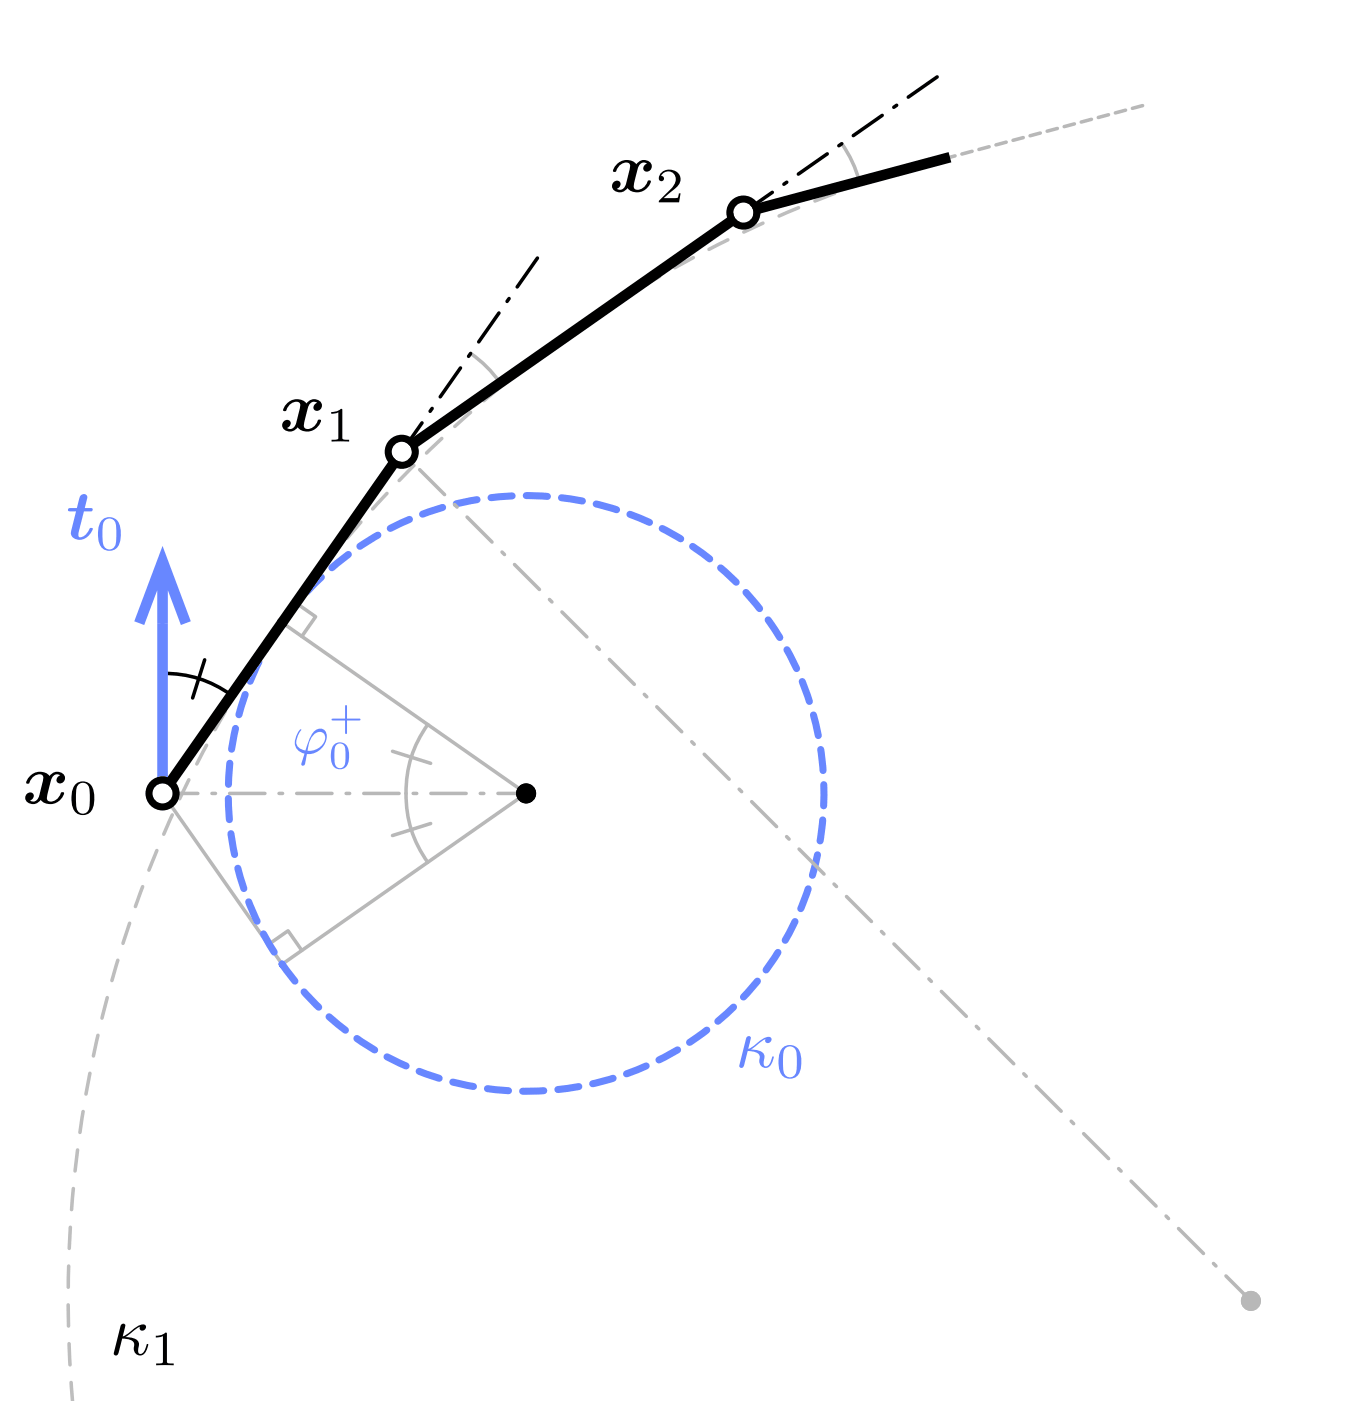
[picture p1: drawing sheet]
<svg xmlns="http://www.w3.org/2000/svg" width="68mm" height="70mm" viewBox="0 0 68 70" stroke-linecap="round" stroke-linejoin="round" font-family="sans-serif">
<path d="M23.5 17.7l.7 .5 .8 .9M42.1 7.2l.4 .7 .4 1.2M14.1 31.1l12.2 8.5-12.2 8.6-6-8.6M14.8 30.1l1 .7-.7 1M19.6 37.5l1.9 .6M21.4 36.2a6 6 0 0 0 0 6.9M13.4 47.2l1-.7 .7 1M21.5 41.1l-1.9 .6" fill="none" stroke="#b8b8b8" stroke-width=".18"/>
<path d="M47.2 7.9a59.1 59.1 0 0 0-43.6 62.1" fill="none" stroke="#bebebe" stroke-width=".18" stroke-dasharray="1.1 .9"/>
<circle cx="26.3" cy="39.6" r="14.9" fill="none" stroke="#6887ff" stroke-width=".35" stroke-dasharray="1.1 .7"/>
<path d="M8.1 33.6a5.6 5.6 0 0 1 3.5 1.1M10.2 33l-.6 1.9" fill="none" stroke="#000" stroke-width=".18"/>
<path d="M8.1 39.6h18.2M62.5 65l-42.4-42.4" fill="none" stroke="#b8b8b8" stroke-width=".18" stroke-dasharray="1.8 .7 .2 .7"/>
<path d="M37.1 10.6l9.9-6.9M8.1 33.6v-6M20.1 22.6l6.9-9.9" fill="none" stroke="#000" stroke-width=".18" stroke-dasharray="1.8 .7 .2 .7"/>
<path d="M47.2 7.9l10.1-2.7" fill="none" stroke="#b8b8b8" stroke-width=".18" stroke-dasharray=".5 .4"/>
<path d="M47.2 7.9l-10.1 2.7-17 12-12 17" fill="none" stroke="#000" stroke-width=".53"/>
<path d="M7 31.1l1.1-3.1 1.2 3.1M8.1 28v11.6" fill="none" stroke="#6887ff" stroke-width=".53"/>
<g fill="#b8b8b8">
<path d="M62 65a.5 .5 0 0 1 1 0 .5 .5 0 0 1-1 0zM62.4 65a.15 .15 0 0 0 .2 0 .15 .15 0 0 0-.2 0z"/>
<circle cx="62.5" cy="65" r=".5"/>
</g>
<g fill="#000">
<path d="M25.8 39.6a.5 .5 0 0 1 1 0 .5 .5 0 0 1-1 0zM26.1 39.6a.15 .15 0 0 0 .3 0 .15 .15 0 0 0-.3 0z"/>
<circle cx="26.3" cy="39.6" r=".5"/>
</g>
<circle cx="8.1" cy="39.6" r=".5" fill="#fff"/>
<path d="M7.3 39.6a.85 .85 0 0 1 1.7 0 .85 .85 0 0 1-1.7 0zM7.6 39.6a.5 .5 0 0 0 1 0 .5 .5 0 0 0-1 0z" fill="#000"/>
<circle cx="20.1" cy="22.6" r=".5" fill="#fff"/>
<path d="M19.2 22.6a.85 .85 0 0 1 1.7 0 .85 .85 0 0 1-1.7 0zM19.6 22.6a.5 .5 0 0 0 1 0 .5 .5 0 0 0-1 0z" fill="#000"/>
<circle cx="37.1" cy="10.6" r=".5" fill="#fff"/>
<g fill="#000">
<path d="M30.8 8.2a.66 .66 0 0 1 1 0 .37 .37 0 0 1 .5-.2 .37 .37 0 0 1 .1 .5h-.2l-.1-.1 .2-.2a.26 .26 0 0 0-.4 .1l-.2 1v.1l.2 .1a.82 .82 0 0 0 .5-.5h.1a.65 .65 0 0 1-.5 .6 .65 .65 0 0 1-.6-.2 .37 .37 0 0 1-.6 .2 .37 .37 0 0 1-.1-.5h.3v.1l-.2 .2a.26 .26 0 0 0 .4-.1l.3-1-.1-.1-.1-.1a.82 .82 0 0 0-.6 .5l-.1-.1zM33 8.7a.55 .55 0 0 1 .9-.1 .55 .55 0 0 1-.2 .9l-.5 .4h.7v-.2h.1l-.1 .4h-1v-.1a1.67 1.67 0 0 0 .9-1 .38 .38 0 0 0-.3-.4 .38 .38 0 0 0-.5 .2l.2 .1-.2 .2-.1-.2zM1.5 38.8a.66 .66 0 0 1 1 0 .37 .37 0 0 1 .5-.2 .37 .37 0 0 1 .1 .5h-.2l-.1-.1 .2-.3a.26 .26 0 0 0-.4 .1l-.3 1.1 .1 .1 .1 .1a.82 .82 0 0 0 .6-.5h.1a.65 .65 0 0 1-.5 .5 .65 .65 0 0 1-.7-.1 .37 .37 0 0 1-.5 .2 .37 .37 0 0 1-.1-.6h.2l.1 .2-.2 .2a.26 .26 0 0 0 .4-.1l.3-1-.1-.2h-.1a.82 .82 0 0 0-.6 .5l-.1-.1zM14.3 20.2a.66 .66 0 0 1 1 0 .37 .37 0 0 1 .5-.3 .37 .37 0 0 1 .2 .6h-.3v-.1l.1-.3a.26 .26 0 0 0-.3 .1l-.3 1.1v.1h.2a.82 .82 0 0 0 .6-.4 .65 .65 0 0 1-.4 .5 .65 .65 0 0 1-.7-.2 .37 .37 0 0 1-.5 .3 .37 .37 0 0 1-.2-.6h.3v.1l-.2 .3a.26 .26 0 0 0 .4-.1l.3-1.1v-.1h-.2a.82 .82 0 0 0-.6 .4h-.1zM16.5 20.6l.6-.2v1.5l.3 .1v.1h-.8v-.1l.3-.1v-1.3l-.4 .1z"/>
<path d="M36.3 10.6a.85 .85 0 0 1 1.7 0 .85 .85 0 0 1-1.7 0zM36.6 10.6a.5 .5 0 0 0 1 0 .5 .5 0 0 0-1 0z"/>
<path d="M3.8 39.2a1.24 1.24 0 0 0 0 1.4l.3 .1a.79 .79 0 0 0 .6-1.1 .58 .58 0 0 0-.6-.6zM3.9 39.2l.2-.1a.54 .54 0 0 1 .4 .8v.1a.39 .39 0 0 1-.1 .5 .39 .39 0 0 1-.5 0 2.01 2.01 0 0 1 0-1.3z"/>
</g>
<g fill="#6887ff">
<path d="M37.4 51.8l.1 .1-.1 .5 .4-.3a.51 .51 0 0 1 .8-.2l-.2 .2h-.1l-.1-.2-.7 .5a.55 .55 0 0 1 .7 .5v.2l.1 .2 .1-.1 .2-.4h.1a.48 .48 0 0 1-.6 .5l-.1-.1-.1-.6-.5-.1-.3 .8h-.1z"/>
<path d="M39.1 52.3a1.24 1.24 0 0 0 0 1.5l.4 .1a.79 .79 0 0 0 .5-1.1 .58 .58 0 0 0-.5-.6zM39.2 52.4l.3-.1a.54 .54 0 0 1 .3 .7v.2a.39 .39 0 0 1-.1 .5 .39 .39 0 0 1-.5 0 2.01 2.01 0 0 1 0-1.3z"/>
</g>
<path d="M6.1 66.2h.2l-.2 .6 .5-.3a.51 .51 0 0 1 .7-.2l-.2 .2-.1-.1v-.1l-.7 .5a.55 .55 0 0 1 .6 .4v.3l.1 .1h.1l.2-.4h.1a.48 .48 0 0 1-.6 .5l-.1-.1-.1-.6-.5-.1-.2 .8h-.2zM7.8 66.7l.5-.1v1.4l.1 .1h.3v.1h-.9v-.1h.3v-.1v-1.2h-.3z" fill="#000"/>
<g fill="#6887ff">
<path d="M17.2 35.3h.1v.6l.7 .1h-.7v.7l-.1-.7h-.6l.6-.1z"/>
<path d="M4 24.8l.1-.1h.2l.1 .2-.2 .5h.4v.1h-.4l-.3 1.1v.2h.3l.3-.4h.1a.57 .57 0 0 1-.4 .5 .57 .57 0 0 1-.7-.3l.3-1.1h-.4v-.1h.4z"/>
<path d="M15 36.4a.68 .68 0 0 0-.3 .7 .68 .68 0 0 0 .5 .6l-.1 .5v.1l.1-.1 .1-.5a.84 .84 0 0 0 .9-1.2l-.2-.1a1.22 1.22 0 0 0-.7 1.1l-.3-.1a.64 .64 0 0 1 .1-.9zM15.7 36.7l.3-.1 .2 .1a.74 .74 0 0 1-.8 .8l.1-.6z"/>
<path d="M16.7 37.2l-.1 .2-.1 .4a.49 .49 0 0 0 .5 .6 .49 .49 0 0 0 .4-.6 .5 .5 0 0 0-.1-.6 .5 .5 0 0 0-.6 0zM16.8 37.2l.2-.1a.44 .44 0 0 1 .3 .6 .41 .41 0 0 1-.5 .6l-.1-.1v-.5v-.4z"/>
<path d="M5.1 25.9a1.24 1.24 0 0 0 0 1.5l.4 .1a.79 .79 0 0 0 .5-1.1 .58 .58 0 0 0-.5-.6zM5.2 26l.3-.1a.54 .54 0 0 1 .3 .8v.1a.39 .39 0 0 1-.1 .5 .39 .39 0 0 1-.5 0 2.01 2.01 0 0 1 0-1.3z"/>
</g>
</svg>
